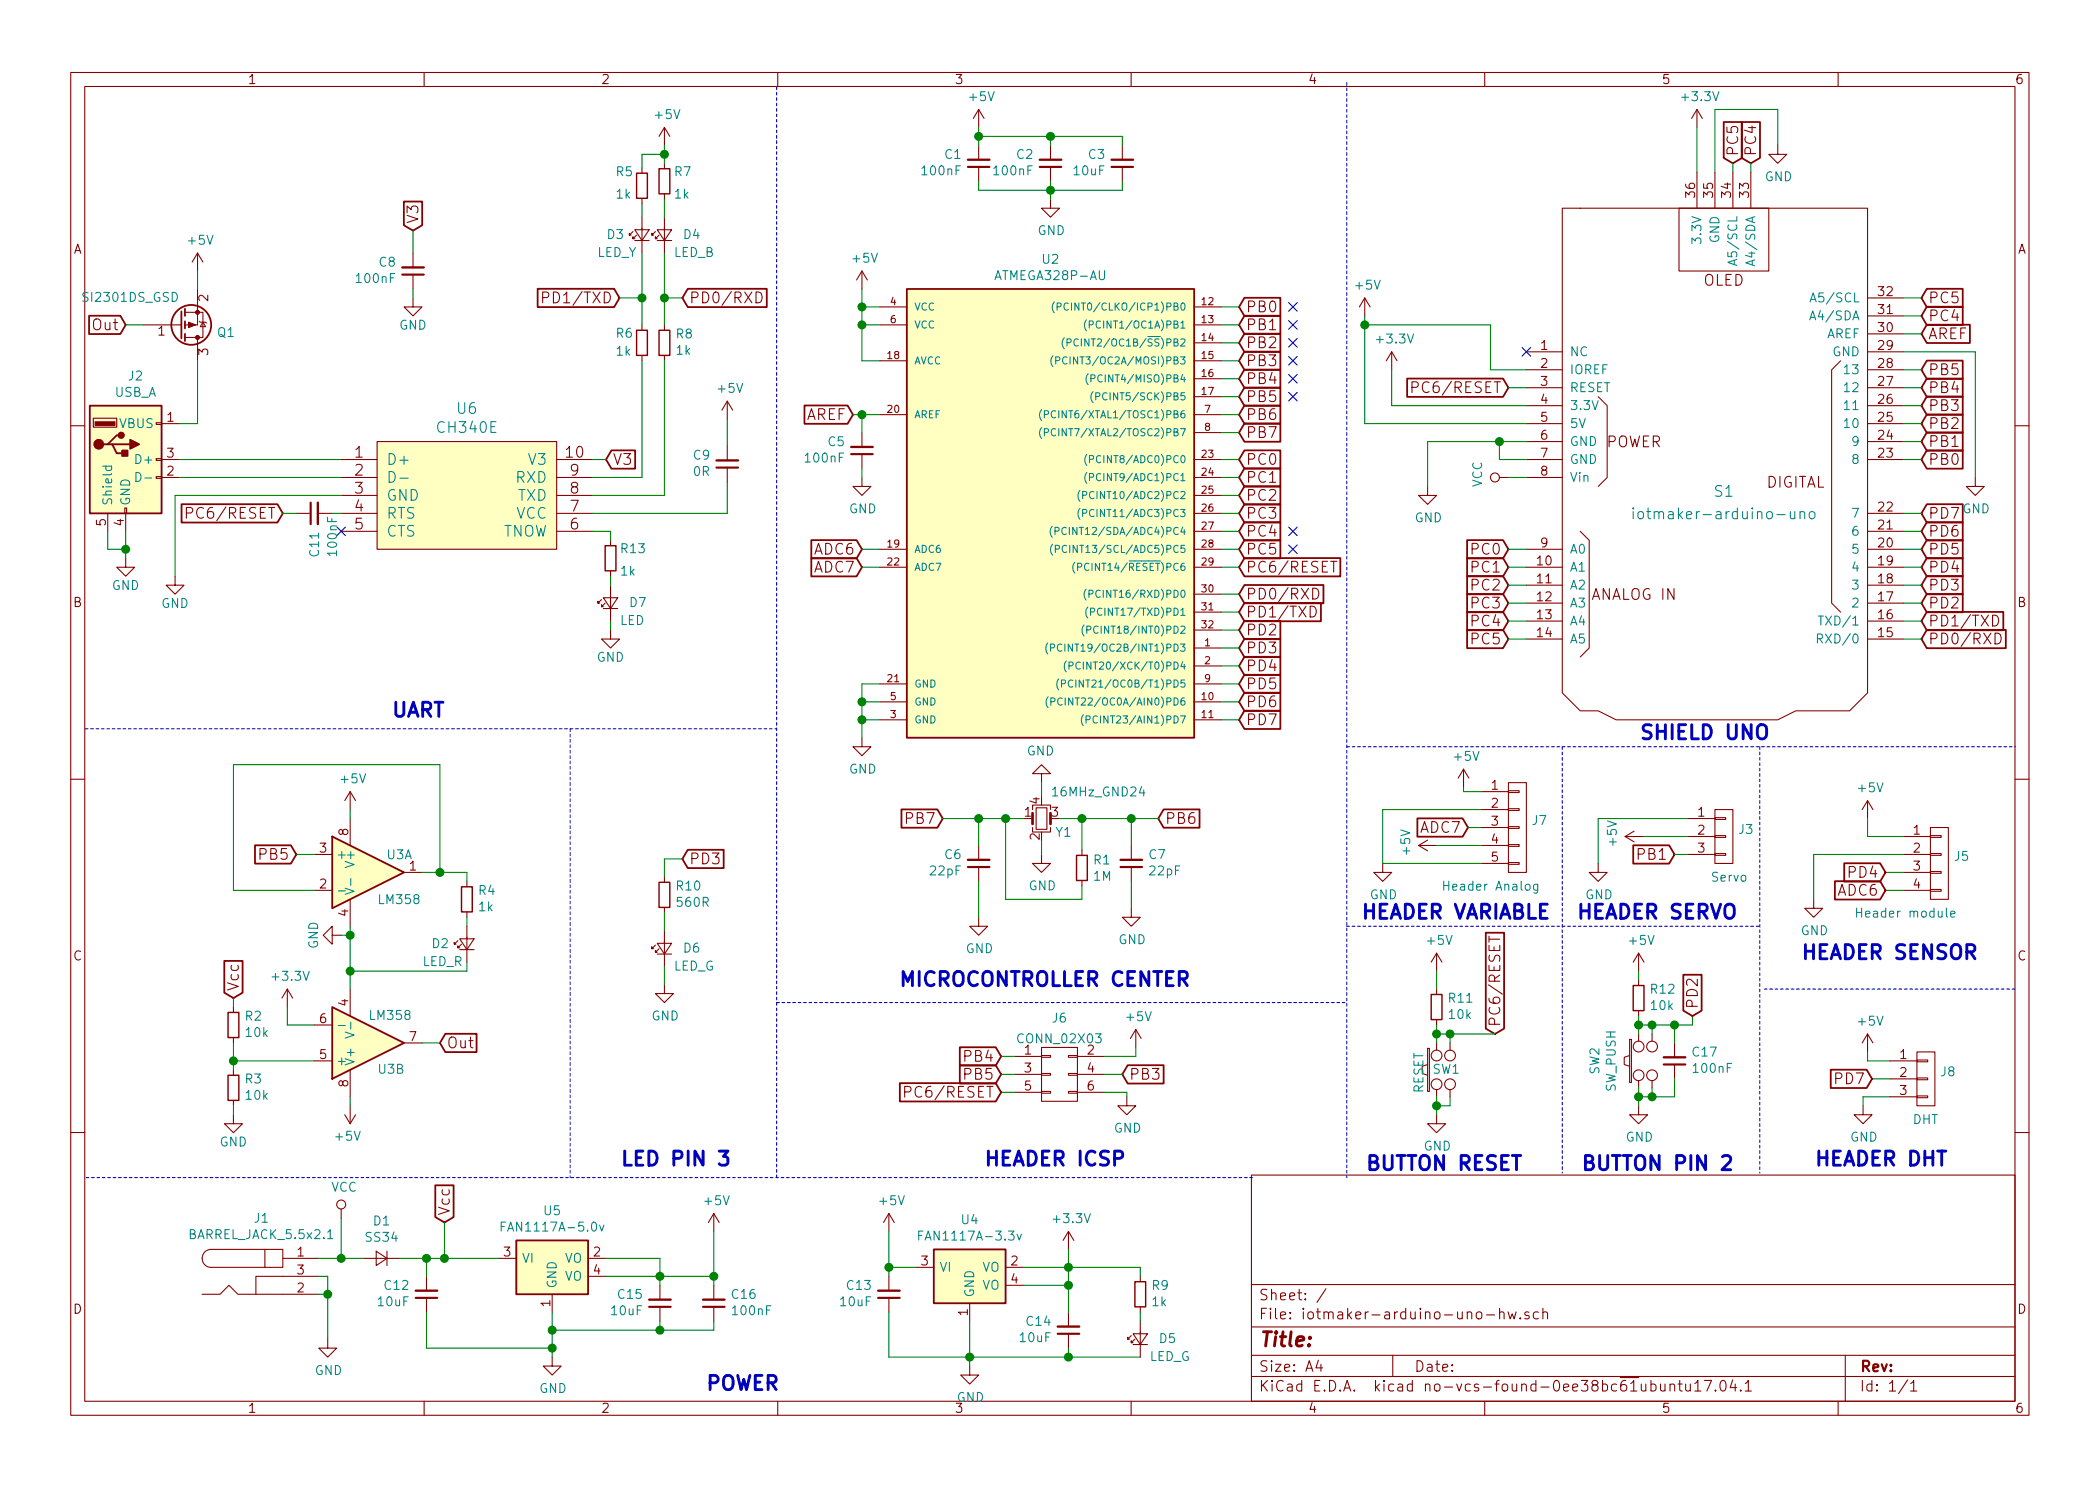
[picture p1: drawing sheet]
<svg xmlns="http://www.w3.org/2000/svg" width="297mm" height="210mm" viewBox="0 0 297 210" stroke-linecap="round" stroke-linejoin="round" font-family="sans-serif">
<defs><g id="words">
<g font-size="2.8" fill="#0000c2">
<text x="55.2" y="101.5">UART</text>
<text x="231.8" y="104.6">SHIELD UNO</text>
<text x="192.4" y="130">HEADER VARIABLE</text>
<text x="222.9" y="130">HEADER SERVO</text>
<text x="254.6" y="135.8">HEADER SENSOR</text>
<text x="127" y="139.6">MICROCONTROLLER CENTER</text>
<text x="87.6" y="165">LED PIN 3</text>
<text x="139.1" y="165">HEADER ICSP</text>
<text x="193" y="165.6">BUTTON RESET</text>
<text x="223.5" y="165.6">BUTTON PIN 2</text>
<text x="256.5" y="165">HEADER DHT</text>
<text x="99.7" y="196.7">POWER</text>
</g>
<text font-size="2.8" fill="#840000" x="178" y="190.5">Title:</text>
<g font-size="2.1" fill="#840000">
<text x="245.9" y="22.2" transform="rotate(-90 245.9 22.2)">PC5</text>
<text x="248.4" y="22.2" transform="rotate(-90 248.4 22.2)">PC4</text>
<text x="59.2" y="31.7" transform="rotate(-90 59.2 31.7)">V3</text>
<text x="240.9" y="40.4">OLED</text>
<text x="13.2" y="46.7">Out</text>
<text x="77.7" y="42.9">PD1/TXD</text>
<text x="97.4" y="42.9">PD0/RXD</text>
<text x="176.2" y="44.2">PB0</text>
<text x="176.2" y="46.7">PB1</text>
<text x="272.7" y="42.9">PC5</text>
<text x="272.7" y="45.5">PC4</text>
<text x="176.2" y="49.3">PB2</text>
<text x="176.2" y="51.8">PB3</text>
<text x="272.7" y="48">AREF</text>
<text x="272.7" y="53.1">PB5</text>
<text x="114" y="59.4">AREF</text>
<text x="176.2" y="54.4">PB4</text>
<text x="176.2" y="56.9">PB5</text>
<text x="176.2" y="59.4">PB6</text>
<text x="200.7" y="55.6">PC6/RESET</text>
<text x="272.7" y="55.6">PB4</text>
<text x="272.7" y="58.2">PB3</text>
<text x="50.2" y="64.8">1</text>
<text x="80.1" y="64.8">10</text>
<text x="86.6" y="65.8">V3</text>
<text x="176.2" y="65.8">PC0</text>
<text x="176.2" y="62">PB7</text>
<text x="227.1" y="63.3">POWER</text>
<text x="272.7" y="60.7">PB2</text>
<text x="272.7" y="63.2">PB1</text>
<text x="272.7" y="65.8">PB0</text>
<text x="50.2" y="67.3">2</text>
<text x="50.2" y="69.8">3</text>
<text x="80.7" y="69.8">8</text>
<text x="80.7" y="67.3">9</text>
<text x="176.2" y="68.3">PC1</text>
<text x="176.2" y="70.9">PC2</text>
<text x="249.8" y="69">DIGITAL</text>
<text x="27.3" y="73.4">PC6/RESET</text>
<text x="50.2" y="72.4">4</text>
<text x="50.2" y="74.9">5</text>
<text x="80.7" y="74.9">6</text>
<text x="80.7" y="72.4">7</text>
<text x="176.2" y="73.4">PC3</text>
<text x="176.2" y="75.9">PC4</text>
<text x="272.7" y="73.4">PD7</text>
<text x="272.7" y="75.9">PD6</text>
<text x="115.2" y="78.5">ADC6</text>
<text x="115.2" y="81">ADC7</text>
<text x="176.2" y="78.5">PC5</text>
<text x="176.2" y="81">PC6/RESET</text>
<text x="208.3" y="83.6">PC2</text>
<text x="208.3" y="81">PC1</text>
<text x="208.3" y="78.5">PC0</text>
<text x="272.7" y="83.6">PD3</text>
<text x="272.7" y="81">PD4</text>
<text x="272.7" y="78.5">PD5</text>
<text x="176.2" y="84.8">PD0/RXD</text>
<text x="176.2" y="87.4">PD1/TXD</text>
<text x="176.2" y="89.9">PD2</text>
<text x="208.3" y="88.6">PC4</text>
<text x="208.3" y="86.1">PC3</text>
<text x="225.2" y="84.9">ANALOG IN</text>
<text x="272.7" y="86.1">PD2</text>
<text x="272.7" y="88.6">PD1/TXD</text>
<text x="176.2" y="92.5">PD3</text>
<text x="176.2" y="95">PD4</text>
<text x="208.3" y="91.2">PC5</text>
<text x="272.7" y="91.2">PD0/RXD</text>
<text x="176.2" y="97.5">PD5</text>
<text x="176.2" y="100.1">PD6</text>
<text x="176.2" y="102.6">PD7</text>
<text x="128.3" y="116.6">PB7</text>
<text x="164.7" y="116.6">PB6</text>
<text x="201" y="117.9">ADC7</text>
<text x="36.9" y="121.7">PB5</text>
<text x="97.4" y="122.3">PD3</text>
<text x="231.8" y="121.7">PB1</text>
<text x="261.6" y="124.2">PD4</text>
<text x="260" y="126.7">ADC6</text>
<text x="33.8" y="140.3" transform="rotate(-90 33.8 140.3)">Vcc</text>
<text x="240.2" y="142.8" transform="rotate(-90 240.2 142.8)">PD2</text>
<text x="63.1" y="148.3">Out</text>
<text x="212.2" y="145.4" transform="rotate(-90 212.2 145.4)">PC6/RESET</text>
<text x="128.9" y="155.3">PC6/RESET</text>
<text x="136.6" y="150.2">PB4</text>
<text x="136.6" y="152.8">PB5</text>
<text x="159.7" y="152.8">PB3</text>
<text x="259.7" y="153.4">PD7</text>
<text x="63.6" y="172.1" transform="rotate(-90 63.6 172.1)">Vcc</text>
<text x="178" y="184">Sheet: /</text>
<text x="178" y="186.7">File: iotmaker-arduino-uno-hw.sch</text>
<text x="178" y="196.9">KiCad E.D.A. kicad no-vcs-found-0ee38bc61ubuntu17.04.1</text>
<text x="178" y="194.1">Size: A4</text>
<text x="200" y="194.1">Date:</text>
<text x="263" y="194.1">Rev:</text>
<text x="263" y="196.9">Id: 1/1</text>
</g>
<g font-size="2.1" fill="#008484">
<text x="64.7" y="58.6">U6</text>
<text x="54.6" y="65.8">D+</text>
<text x="62" y="61.3">CH340E</text>
<text x="74.9" y="65.8">V3</text>
<text x="54.6" y="70.9">GND</text>
<text x="73" y="68.3">RXD</text>
<text x="73.2" y="70.9">TXD</text>
<text x="242.5" y="70.3">S1</text>
<text x="54.6" y="73.4">RTS</text>
<text x="54.6" y="75.9">CTS</text>
<text x="71" y="75.9">TNOW</text>
<text x="73" y="73.4">VCC</text>
<text x="232.9" y="73.5">iotmaker-arduino-uno</text>
</g>
<g font-size="1.8" fill="#840000">
<text x="35" y="11.9">1</text>
<text x="85" y="11.9">2</text>
<text x="135" y="11.9">3</text>
<text x="185" y="11.9">4</text>
<text x="235" y="11.9">5</text>
<text x="285" y="11.9">6</text>
<text x="239.8" y="27.9" transform="rotate(-90 239.8 27.9)">36</text>
<text x="242.3" y="27.9" transform="rotate(-90 242.3 27.9)">35</text>
<text x="244.9" y="27.9" transform="rotate(-90 244.9 27.9)">34</text>
<text x="247.4" y="27.9" transform="rotate(-90 247.4 27.9)">33</text>
<text x="10.4" y="35.9">A</text>
<text x="285.4" y="35.9">A</text>
<text x="265.7" y="41.9">32</text>
<text x="22.4" y="47.5">1</text>
<text x="29.5" y="42.6" transform="rotate(-90 29.5 42.6)">2</text>
<text x="265.7" y="47">30</text>
<text x="265.7" y="44.4">31</text>
<text x="29.5" y="50.3" transform="rotate(-90 29.5 50.3)">3</text>
<text x="218" y="49.5">1</text>
<text x="218" y="52.1">2</text>
<text x="265.7" y="52.1">28</text>
<text x="265.7" y="49.5">29</text>
<text x="23.6" y="59.7">1</text>
<text x="218" y="54.6">3</text>
<text x="218" y="57.1">4</text>
<text x="218" y="59.7">5</text>
<text x="265.7" y="59.7">25</text>
<text x="265.7" y="57.1">26</text>
<text x="265.7" y="54.6">27</text>
<text x="23.6" y="64.8">3</text>
<text x="218" y="62.2">6</text>
<text x="218" y="64.8">7</text>
<text x="265.7" y="64.8">23</text>
<text x="265.7" y="62.2">24</text>
<text x="23.6" y="67.3">2</text>
<text x="218" y="67.3">8</text>
<text x="15" y="74.4" transform="rotate(-90 15 74.4)">5</text>
<text x="17.5" y="74.4" transform="rotate(-90 17.5 74.4)">4</text>
<text x="218" y="77.5">9</text>
<text x="265.7" y="77.5">20</text>
<text x="265.7" y="74.9">21</text>
<text x="265.7" y="72.4">22</text>
<text x="217.5" y="80">10</text>
<text x="217.5" y="82.5">11</text>
<text x="265.7" y="82.5">18</text>
<text x="265.7" y="80">19</text>
<text x="10.4" y="85.9">B</text>
<text x="217.5" y="85.1">12</text>
<text x="217.5" y="87.6">13</text>
<text x="265.7" y="87.6">16</text>
<text x="265.7" y="85.1">17</text>
<text x="285.4" y="85.9">B</text>
<text x="217.5" y="90.2">14</text>
<text x="265.7" y="90.2">15</text>
<text x="147.1" y="113.8" transform="rotate(-90 147.1 113.8)">4</text>
<text x="211" y="111.8">1</text>
<text x="49.3" y="118.2" transform="rotate(-90 49.3 118.2)">8</text>
<text x="144.9" y="115.6">1</text>
<text x="147.1" y="118.8" transform="rotate(-90 147.1 118.8)">2</text>
<text x="148.7" y="115.6">3</text>
<text x="211" y="114.3">2</text>
<text x="211" y="116.8">3</text>
<text x="211" y="119.4">4</text>
<text x="240.2" y="115.6">1</text>
<text x="240.2" y="118.1">2</text>
<text x="270.7" y="118.1">1</text>
<text x="45.2" y="125.7">2</text>
<text x="45.2" y="120.6">3</text>
<text x="57.9" y="123.2">1</text>
<text x="211" y="121.9">5</text>
<text x="240.2" y="120.6">3</text>
<text x="270.7" y="120.6">2</text>
<text x="270.7" y="123.2">3</text>
<text x="270.7" y="125.7">4</text>
<text x="49.3" y="129.6" transform="rotate(-90 49.3 129.6)">4</text>
<text x="10.4" y="135.9">C</text>
<text x="285.4" y="135.9">C</text>
<text x="49.3" y="142.3" transform="rotate(-90 49.3 142.3)">4</text>
<text x="45.2" y="149.9">5</text>
<text x="45.2" y="144.8">6</text>
<text x="57.9" y="147.3">7</text>
<text x="144.9" y="149.2">1</text>
<text x="153.8" y="149.2">2</text>
<text x="268.8" y="149.9">1</text>
<text x="49.3" y="153.8" transform="rotate(-90 49.3 153.8)">8</text>
<text x="144.9" y="151.8">3</text>
<text x="144.9" y="154.3">5</text>
<text x="153.8" y="151.8">4</text>
<text x="153.8" y="154.3">6</text>
<text x="268.8" y="152.4">2</text>
<text x="268.8" y="154.9">3</text>
<text x="42.1" y="177.8">1</text>
<text x="71.3" y="177.8">3</text>
<text x="84" y="177.8">2</text>
<text x="130.3" y="179.1">3</text>
<text x="143" y="179.1">2</text>
<text x="10.4" y="185.9">D</text>
<text x="42.1" y="182.9">2</text>
<text x="42.1" y="180.3">3</text>
<text x="77.9" y="184.9" transform="rotate(-90 77.9 184.9)">1</text>
<text x="84" y="180.3">4</text>
<text x="143" y="181.6">4</text>
<text x="285.4" y="185.9">D</text>
<text x="136.9" y="186.2" transform="rotate(-90 136.9 186.2)">1</text>
<text x="35" y="199.9">1</text>
<text x="85" y="199.9">2</text>
<text x="135" y="199.9">3</text>
<text x="185" y="199.9">4</text>
<text x="235" y="199.9">5</text>
<text x="285" y="199.9">6</text>
</g>
<g font-size="1.8" fill="#008484">
<text x="92.8" y="16.9">+5V</text>
<text x="137.2" y="14.3">+5V</text>
<text x="238.1" y="14.3">+3.3V</text>
<text x="133.7" y="22.5">C1</text>
<text x="143.8" y="22.5">C2</text>
<text x="154" y="22.5">C3</text>
<text x="87.2" y="24.9">R5</text>
<text x="87.2" y="28.1">1k</text>
<text x="95.5" y="24.9">R7</text>
<text x="95.5" y="28.1">1k</text>
<text x="130.6" y="24.8">100nF</text>
<text x="140.7" y="24.8">100nF</text>
<text x="152" y="24.8">10uF</text>
<text x="249.6" y="25.6">GND</text>
<text x="26.7" y="34.6">+5V</text>
<text x="85.9" y="33.8">D3</text>
<text x="96.7" y="33.8">D4</text>
<text x="146.8" y="33.3">GND</text>
<text x="240.7" y="34.1" transform="rotate(-90 240.7 34.1)">3.3V</text>
<text x="243.2" y="34.4" transform="rotate(-90 243.2 34.4)">GND</text>
<text x="50.5" y="40.1">100nF</text>
<text x="53.7" y="37.7">C8</text>
<text x="84.4" y="36.4">LED_Y</text>
<text x="95.3" y="36.4">LED_B</text>
<text x="120.7" y="37.2">+5V</text>
<text x="141.1" y="39.6">ATMEGA328P-AU</text>
<text x="147.5" y="37.3">U2</text>
<text x="191.8" y="41">+5V</text>
<text x="245.7" y="36.8" transform="rotate(-90 245.7 36.8)">A5/SCL</text>
<text x="248.3" y="37" transform="rotate(-90 248.3 37)">A4/SDA</text>
<text x="12" y="42.7">SI2301DS_GSD</text>
<text x="30.8" y="47.7">Q1</text>
<text x="56.5" y="46.7">GND</text>
<text x="87.2" y="47.8">R6</text>
<text x="95.7" y="47.9">R8</text>
<text x="256.7" y="45.3">A4/SDA</text>
<text x="256.8" y="42.8">A5/SCL</text>
<text x="258.3" y="47.9">AREF</text>
<text x="18.2" y="53.8">J2</text>
<text x="87.2" y="50.3">1k</text>
<text x="95.7" y="50.2">1k</text>
<text x="194.9" y="48.6">+3.3V</text>
<text x="222" y="50.4">NC</text>
<text x="222" y="53">IOREF</text>
<text x="259.2" y="50.4">GND</text>
<text x="261.2" y="53">13</text>
<text x="16.2" y="56.2">USB_A</text>
<text x="101.7" y="55.6">+5V</text>
<text x="222" y="55.5">RESET</text>
<text x="222" y="58">3.3V</text>
<text x="261.2" y="58">11</text>
<text x="261.2" y="55.5">12</text>
<text x="16.9" y="60.6">VBUS</text>
<text x="19.5" y="65.7">D+</text>
<text x="98.1" y="65">C9</text>
<text x="114" y="65.5">100nF</text>
<text x="117.2" y="63.1">C5</text>
<text x="222" y="60.6">5V</text>
<text x="222" y="63.1">GND</text>
<text x="222" y="65.7">GND</text>
<text x="261.2" y="60.6">10</text>
<text x="262.2" y="65.7">8</text>
<text x="262.2" y="63.1">9</text>
<text x="15.9" y="71.6" transform="rotate(-90 15.9 71.6)">Shield</text>
<text x="18.4" y="71.6" transform="rotate(-90 18.4 71.6)">GND</text>
<text x="98.1" y="67.4">0R</text>
<text x="209.7" y="69" transform="rotate(-90 209.7 69)">VCC</text>
<text x="222" y="68.2">Vin</text>
<text x="120.1" y="72.6">GND</text>
<text x="200.1" y="73.9">GND</text>
<text x="262.2" y="75.8">6</text>
<text x="262.2" y="73.3">7</text>
<text x="277.6" y="72.6">GND</text>
<text x="15.8" y="83.5">GND</text>
<text x="45.1" y="78.7" transform="rotate(-90 45.1 78.7)">C11</text>
<text x="47.7" y="78.5" transform="rotate(-90 47.7 78.5)">100nF</text>
<text x="87.9" y="81.5">1k</text>
<text x="87.9" y="78.3">R13</text>
<text x="222" y="80.9">A1</text>
<text x="222" y="83.4">A2</text>
<text x="222" y="78.4">A0</text>
<text x="262.2" y="83.4">3</text>
<text x="262.2" y="80.9">4</text>
<text x="262.2" y="78.4">5</text>
<text x="22.8" y="86">GND</text>
<text x="87.7" y="88.4">LED</text>
<text x="89.1" y="85.9">D7</text>
<text x="222" y="86">A3</text>
<text x="222" y="88.5">A4</text>
<text x="258.1" y="88.5">TXD/1</text>
<text x="262.2" y="86">2</text>
<text x="84.4" y="93.6">GND</text>
<text x="222" y="91.1">A5</text>
<text x="257.9" y="91.1">RXD/0</text>
<text x="145.2" y="106.9">GND</text>
<text x="205.8" y="107.7">+5V</text>
<text x="48.3" y="110.8">+5V</text>
<text x="120.1" y="109.5">GND</text>
<text x="149.2" y="112.7">16MHz_GND24</text>
<text x="262.9" y="112.1">+5V</text>
<text x="149.4" y="118.4">Y1</text>
<text x="216.8" y="116.7">J7</text>
<text x="228.7" y="119.6" transform="rotate(-90 228.7 119.6)">+5V</text>
<text x="246" y="118">J3</text>
<text x="47.5" y="121.5">+</text>
<text x="50.2" y="122.3" transform="rotate(-90 50.2 122.3)">V+</text>
<text x="54.7" y="121.6">U3A</text>
<text x="131.6" y="123.9">22pF</text>
<text x="133.7" y="121.6">C6</text>
<text x="145.5" y="126">GND</text>
<text x="154.7" y="124.6">1M</text>
<text x="154.7" y="122.3">R1</text>
<text x="162.6" y="121.6">C7</text>
<text x="162.7" y="123.9">22pF</text>
<text x="199.5" y="120.8" transform="rotate(-90 199.5 120.8)">+5V</text>
<text x="242.1" y="124.8">Servo</text>
<text x="276.5" y="121.8">J5</text>
<text x="53.7" y="127.9">LM358</text>
<text x="67.7" y="126.6">R4</text>
<text x="67.8" y="129">1k</text>
<text x="95.8" y="126">R10</text>
<text x="95.9" y="128.3">560R</text>
<text x="193.8" y="127.2">GND</text>
<text x="204.6" y="126">Header Analog</text>
<text x="224.2" y="127.2">GND</text>
<text x="263.2" y="129.8">Header module</text>
<text x="45" y="134.3" transform="rotate(-90 45 134.3)">GND</text>
<text x="59.7" y="136.7">LED_R</text>
<text x="61.2" y="134.2">D2</text>
<text x="95.2" y="137.3">LED_G</text>
<text x="96.7" y="134.8">D6</text>
<text x="136.6" y="134.9">GND</text>
<text x="158.2" y="133.6">GND</text>
<text x="202" y="133.7">+5V</text>
<text x="230.6" y="133.7">+5V</text>
<text x="254.7" y="132.3">GND</text>
<text x="38.7" y="138.8">+3.3V</text>
<text x="205" y="141.9">R11</text>
<text x="233.6" y="140.6">R12</text>
<text x="233.6" y="142.9">10k</text>
<text x="34.7" y="144.4">R2</text>
<text x="34.8" y="146.7">10k</text>
<text x="52.5" y="144.3">LM358</text>
<text x="92.2" y="144.4">GND</text>
<text x="144.2" y="147.6">CONN_02X03</text>
<text x="148.9" y="144.7">J6</text>
<text x="159.4" y="144.5">+5V</text>
<text x="205" y="144.2">10k</text>
<text x="239.5" y="149.5">C17</text>
<text x="262.9" y="145.1">+5V</text>
<text x="34.7" y="153.3">R3</text>
<text x="34.8" y="155.6">10k</text>
<text x="47.5" y="150.7">+</text>
<text x="50.2" y="150.9" transform="rotate(-90 50.2 150.9)">V+</text>
<text x="53.6" y="151.9">U3B</text>
<text x="201.3" y="154.7" transform="rotate(-90 201.3 154.7)">RESET</text>
<text x="202.7" y="151.9">SW1</text>
<text x="226.2" y="152" transform="rotate(-90 226.2 152)">SW2</text>
<text x="228.5" y="154.5" transform="rotate(-90 228.5 154.5)">SW_PUSH</text>
<text x="239.6" y="151.8">100nF</text>
<text x="274.6" y="152.3">J8</text>
<text x="47.5" y="161.4">+5V</text>
<text x="157.6" y="160.3">GND</text>
<text x="229.9" y="161.5">GND</text>
<text x="261.7" y="161.5">GND</text>
<text x="270.6" y="159">DHT</text>
<text x="31.1" y="162.2">GND</text>
<text x="201.4" y="162.8">GND</text>
<text x="36" y="173">J1</text>
<text x="46.8" y="168.6">VCC</text>
<text x="52.9" y="173.4">D1</text>
<text x="77" y="172">U5</text>
<text x="99.7" y="170.5">+5V</text>
<text x="124.5" y="170.5">+5V</text>
<text x="136" y="173.2">U4</text>
<text x="149.2" y="173.1">+3.3V</text>
<text x="27" y="175.3">BARREL_JACK_5.5x2.1</text>
<text x="51.8" y="175.7">SS34</text>
<text x="71.7" y="174.3">FAN1117A-5.0v</text>
<text x="73.8" y="178.7">VI</text>
<text x="79.9" y="178.7">VO</text>
<text x="130.7" y="175.5">FAN1117A-3.3v</text>
<text x="132.8" y="180">VI</text>
<text x="138.9" y="180">VO</text>
<text x="53.5" y="184.8">10uF</text>
<text x="54.5" y="182.5">C12</text>
<text x="78.7" y="182.4" transform="rotate(-90 78.7 182.4)">GND</text>
<text x="79.9" y="181.2">VO</text>
<text x="87.5" y="183.8">C15</text>
<text x="103.6" y="183.8">C16</text>
<text x="118.9" y="184.8">10uF</text>
<text x="119.9" y="182.5">C13</text>
<text x="137.8" y="183.6" transform="rotate(-90 137.8 183.6)">GND</text>
<text x="138.9" y="182.5">VO</text>
<text x="163" y="182.5">R9</text>
<text x="163" y="184.8">1k</text>
<text x="86.6" y="186.1">10uF</text>
<text x="103.8" y="186.1">100nF</text>
<text x="144.3" y="189.9">10uF</text>
<text x="145.3" y="187.6">C14</text>
<text x="164" y="190">D5</text>
<text x="44.5" y="194.6">GND</text>
<text x="76.3" y="197.1">GND</text>
<text x="162.5" y="192.6">LED_G</text>
<text x="135.3" y="198.4">GND</text>
</g>
<g font-size="1.4" fill="#840000">
<text x="126" y="43.2">4</text>
<text x="126" y="45.7">6</text>
<text x="170" y="43.2">12</text>
<text x="170" y="45.7">13</text>
<text x="125.6" y="50.8">18</text>
<text x="170" y="48.3">14</text>
<text x="170" y="50.8">15</text>
<text x="170" y="53.3">16</text>
<text x="125.6" y="58.4">20</text>
<text x="170" y="55.9">17</text>
<text x="170.4" y="58.4">7</text>
<text x="170" y="64.8">23</text>
<text x="170.4" y="61">8</text>
<text x="170" y="67.3">24</text>
<text x="170" y="69.8">25</text>
<text x="125.6" y="77.5">19</text>
<text x="170" y="72.4">26</text>
<text x="170" y="74.9">27</text>
<text x="170" y="77.5">28</text>
<text x="125.6" y="80">22</text>
<text x="170" y="80">29</text>
<text x="170" y="83.8">30</text>
<text x="170" y="86.4">31</text>
<text x="170" y="88.9">32</text>
<text x="170.4" y="91.4">1</text>
<text x="170.4" y="94">2</text>
<text x="125.6" y="96.5">21</text>
<text x="126" y="101.6">3</text>
<text x="126" y="99.1">5</text>
<text x="170" y="99.1">10</text>
<text x="170" y="101.6">11</text>
<text x="170.4" y="96.5">9</text>
</g>
<g font-size="1.4" fill="#008484">
<text x="129.3" y="43.9">VCC</text>
<text x="129.3" y="46.5">VCC</text>
<text x="151.2" y="43.9">(PCINT0/CLKO/ICP1)PB0</text>
<text x="154.8" y="46.5">(PCINT1/OC1A)PB1</text>
<text x="129.3" y="51.6">AVCC</text>
<text x="150.8" y="51.6">(PCINT3/OC2A/MOSI)PB3</text>
<text x="152.6" y="49">(PCINT2/OC1B/SS)PB2</text>
<text x="129.3" y="59.2">AREF</text>
<text x="149.2" y="59.2">(PCINT6/XTAL1/TOSC1)PB6</text>
<text x="155.2" y="54.1">(PCINT4/MISO)PB4</text>
<text x="155.8" y="56.6">(PCINT5/SCK)PB5</text>
<text x="149.2" y="61.7">(PCINT7/XTAL2/TOSC2)PB7</text>
<text x="154.9" y="65.5">(PCINT8/ADC0)PC0</text>
<text x="154.1" y="70.6">(PCINT10/ADC2)PC2</text>
<text x="154.9" y="68.1">(PCINT9/ADC1)PC1</text>
<text x="150.7" y="75.7">(PCINT12/SDA/ADC4)PC4</text>
<text x="154.1" y="73.1">(PCINT11/ADC3)PC3</text>
<text x="129.3" y="78.2">ADC6</text>
<text x="129.3" y="80.8">ADC7</text>
<text x="150.9" y="78.2">(PCINT13/SCL/ADC5)PC5</text>
<text x="153.3" y="80.8">(PCINT14/RESET)PC6</text>
<text x="154.9" y="89.7">(PCINT18/INT0)PD2</text>
<text x="155" y="84.6">(PCINT16/RXD)PD0</text>
<text x="155.2" y="87.1">(PCINT17/TXD)PD1</text>
<text x="150.6" y="92.2">(PCINT19/OC2B/INT1)PD3</text>
<text x="153" y="94.7">(PCINT20/XCK/T0)PD4</text>
<text x="129.3" y="97.3">GND</text>
<text x="129.3" y="99.8">GND</text>
<text x="150.4" y="99.8">(PCINT22/OC0A/AIN0)PD6</text>
<text x="152" y="97.3">(PCINT21/OC0B/T1)PD5</text>
<text x="129.3" y="102.4">GND</text>
<text x="154.8" y="102.4">(PCINT23/AIN1)PD7</text>
</g>
</g></defs>
<g fill="none" stroke="#840000" stroke-width=".15">
<path d="M10 10.3h277v189.9h-277zM12 12.2h273v186.1h-273zM60 10.3v1.9M94 18v2.6M94 18l-.8 1.3M94 18l.7 1.3M110 10.3v1.9M138.4 15.5v2.5M138.4 15.5l-.7 1.3M138.4 15.5l.8 1.3M160 10.3v1.9M210 10.3v1.9"/>
<path d="M240 15.5v2.5M240 15.5l-.7 1.3M240 15.5l.8 1.3M260 10.3v1.9M27.9 35.8l-.7 1.3M27.9 35.8v2.5M27.9 35.8l.8 1.3M58.4 35.8v2M58.4 38.9v2M89.5 32.8l-.5 .5v-.3v.3h.3M89.8 32.5h2l-1 1.5zM89.8 34h2"/>
<path d="M90 33.3l-.5 .5v-.3v.3h.3M90.8 23.7v.8M90.8 28.1v.7M90.8 30.7v5.1M92.7 32.8l-.5 .5v-.3v.3h.3M93 32.5h2l-1 1.5zM93 34h2M93.2 33.3l-.5 .5v-.3v.3h.3M94 23.1v.8M94 27.4v.8M94 30.7v5.1M121.9 38.3l-.7 1.3"/>
<path d="M121.9 38.3v2.6M121.9 38.3l.8 1.3M138.4 20.6v2M138.4 23.6v2M148.6 28.2v1.3h1.3l-1.3 1.2-1.3-1.2h1.3M148.6 20.6v2M148.6 23.6v2M158.7 20.6v2M158.7 23.6v2M221 29.5h43.2v68.5l-2.6 2.6h-7.6l-2.5 1.2h-22.9l-2.5-1.2h-2.6l-2.5-2.6zM237.5 29.5h12.7v8.8h-12.7zM240 24.4v5.1"/>
<path d="M242.6 24.4v5.1M245.1 24.4v5.1M247.6 24.4v5.1M251.5 20.6v1.2h1.2l-1.2 1.3-1.3-1.3h1.3M13.2 59.2h3.3v1.2h-3.3zM20.3 46h5.1M22.1 59.8h.8v.3h-.8zM22.9 59.9h2.5M25.5 46h.2M26.2 44.2h2.5v3.5h-.8M26.2 47.7h1.7M27.9 40.9v5.1h-1.7"/>
<path d="M27.9 47.7v3.3M28.2 45.5l.1 .1h.8l.1 .1M28.7 45.6l.4 .6h-.8zM58.4 42.2v1.2h1.3l-1.3 1.3-1.3-1.3h1.3M76.8 42.1h.5a.41 .41 0 0 0 .3-.4 .41 .41 0 0 0-.3-.4h-.5v1.5M90.8 46v.7M90.8 50.3v.7M94 46v.7M94 50.3v.7M102.9 56.8l-.8 1.2M102.9 56.8v2.5M102.9 56.8l.7 1.2"/>
<path d="M106.9 41.3a.8 .8 0 0 1 .9 .5 .8 .8 0 0 1-.3 1h-.6zM124.5 43.4h3.8M124.5 46h3.8M124.5 51h3.8M124.5 58.7h3.8M168.9 43.4h3.8M168.9 46h3.8M168.9 48.5h3.8M168.9 51h3.8M168.9 53.6h3.8M168.9 56.1h3.8M168.9 58.7h3.8"/>
<path d="M193 42.2l-.7 1.2M193 42.2v2.5M193 42.2l.8 1.2M196.8 49.8l-.7 1.2M196.8 49.8v2.5M196.8 49.8l.8 1.2M199.7 54.8h.6a.4 .4 0 0 0 .3-.4 .4 .4 0 0 0-.3-.4h-.6v1.5M215.9 49.8h5.1M215.9 52.3h5.1M215.9 59.9h5.1M215.9 57.4h5.1M215.9 54.9h5.1"/>
<path d="M226.1 56.1l1.2 1.3v10.2l-1.2 1.2M260.3 51l-1.2 1.3v33l1.2 1.3M264.2 49.8h5M264.2 52.3h5M264.2 59.9h5M264.2 57.4h5M264.2 54.9h5M264.2 47.2h5M264.2 44.7h5M264.2 42.2h5M10 60.2h2M15.2 72.6v2.6"/>
<path d="M17.7 71.9h.2v.7h-.2zM17.8 79v1.3h1.2l-1.2 1.2-1.3-1.2h1.3M17.8 72.6v2.6M22.1 67.4h.8v.3h-.8zM22.1 64.9h.8v.2h-.8zM22.9 65h2.5M22.9 67.6h2.5M26.4 72.6h.5a.4 .4 0 0 0 .4-.4 .4 .4 0 0 0-.4-.4h-.5v1.5M41.9 72.6h2M45 72.6h2M48.3 65h5M48.3 67.6h5"/>
<path d="M48.3 70.1h5M48.3 72.6h5M48.3 75.2h5M53.3 62.5h25.4v15.2h-25.4zM78.7 65h5.1M78.7 67.6h5.1M78.7 70.1h5.1M78.7 72.6h5.1M78.7 75.2h5.1M86.4 76.4v.8M102.9 63.1v2M102.9 66.2v2"/>
<path d="M121.9 67.6v1.2h1.3l-1.3 1.3-1.3-1.3h1.3M121.9 61.2v2M121.9 64.3v2M124.5 77.7h3.8M168.9 77.7h3.8M168.9 65h3.8M168.9 67.6h3.8M168.9 70.1h3.8M168.9 72.6h3.8M168.9 75.2h3.8M168.9 61.2h3.8M188.2 79.4h.9"/>
<path d="M201.9 68.8v1.3h1.3l-1.3 1.3-1.2-1.3h1.2M212.1 67.6h1.3M215.9 77.7h5.1M215.9 65h5.1M215.9 67.6h5.1M215.9 62.5h5.1M223.5 75.2l1.3 1.2v15.3l-1.3 1.3M264.2 77.7h5M264.2 65h5M264.2 72.6h5M264.2 75.2h5M264.2 62.5h5"/>
<path d="M279.4 67.6v1.2h1.3l-1.3 1.3-1.3-1.3h1.3M285 60.2h2M24.8 81.5v1.3h1.2l-1.2 1.3-1.3-1.3h1.3M85.1 84.8l-.5 .5v-.2v.2h.2M85.3 84.6h2.1l-1 1.5zM85.3 86.1h2.1M85.6 85.3l-.5 .5v-.2v.2h.2M86.4 89.1v1.3h1.2l-1.2 1.3-1.3-1.3h1.3M86.4 80.8v.7M86.4 82.8v5.1M124.5 99.3h3.8M124.5 96.8h3.8"/>
<path d="M124.5 80.3h3.8M168.9 91.7h3.8M168.9 99.3h3.8M168.9 94.2h3.8M168.9 96.8h3.8M168.9 80.3h3.8M168.9 84.1h3.8M168.9 86.6h3.8M168.9 89.1h3.8M185.3 85.8a.8 .8 0 0 1 .9 .5 .8 .8 0 0 1-.3 .9l-.6 .1zM185.7 83.2a.8 .8 0 0 1 .8 .5 .8 .8 0 0 1-.2 1l-.6 .1zM215.9 80.3h5.1"/>
<path d="M215.9 82.8h5.1M215.9 85.3h5.1M215.9 87.9h5.1M215.9 90.4h5.1M264.2 80.3h5M264.2 82.8h5M264.2 85.3h5M264.2 87.9h5M264.2 90.4h5M281.8 87a.8 .8 0 0 1 .9 .5 .8 .8 0 0 1-.3 1l-.6 .1zM282.2 89.6a.8 .8 0 0 1 .9 .5 .8 .8 0 0 1-.3 .9l-.6 .1zM10 110.3h2"/>
<path d="M49.5 112v2.5M49.5 115.8v3.8M49.5 112l-.7 1.3M49.5 112l.8 1.3M121.9 104.4v1.3h1.3l-1.3 1.2-1.3-1.2h1.3M124.5 101.8h3.8M138.4 119.6v2.1M146 117.1v.6h2.6v-.6M146 114.5v-.6h2.6v.6M146.6 114.3h1.5v3h-1.5zM147.3 109.5h1.3l-1.3-1.3-1.3 1.3h1.3v1.2M160 119.6v2.1"/>
<path d="M168.9 101.8h3.8M200.7 119.6h2.5M200.7 119.6l1.2 .8M201.9 118.9l-1.2 .7M207 108.8l-.8 1.3M207 108.8v2.6M207 108.8l.8 1.3M209.5 112h3.9M209.5 114.5h3.9M209.5 117.1h3.9M209.5 119.6h3.9M213.4 119.5h1.5v.3h-1.5z"/>
<path d="M213.4 117h1.5v.2h-1.5zM213.4 114.4h1.5v.3h-1.5zM213.4 111.9h1.5v.2h-1.5zM213.4 110.7h2.5v12.7h-2.5zM229.9 118.4h2.5M229.9 118.4l1.2 .7M231.1 117.6l-1.2 .8M238.8 118.4h3.8M238.8 115.8h3.8M242.6 118.2h1.5v.3h-1.5zM242.6 115.7h1.5v.2h-1.5zM242.6 114.5h2.5v7.7h-2.5z"/>
<path d="M264.2 113.3l-.8 1.2M264.2 113.3v2.5M264.2 113.3l.7 1.2M269.2 118.4h3.8M273 118.2h1.6v.3h-1.6zM273 117.1h2.6v10.1h-2.6zM285 110.3h2M40.6 139.9l-.7 1.3M40.6 139.9v2.6M40.6 139.9l.8 1.3M44.4 126h2.6M44.4 120.9h2.6"/>
<path d="M47 132.3v-1.2l-1.3 1.2 1.3 1.3v-1.3h1.3M49.5 127.2v3.9M49.5 139.9v3.9M57.1 123.4h2.6M64.8 133.1l-.5 .5v-.3v.3h.2M65 132.8h2.1l-1.1 1.6zM65 134.4h2.1M65.3 133.6l-.5 .5v-.2v.2h.2M66 124.7v.8M66 129v.8M66 131.1v5M92.7 133.7l-.5 .5v-.2v.2h.3"/>
<path d="M93 133.5h2l-1 1.5zM93 135h2M93.2 134.2l-.5 .5v-.2v.2h.3M94 139.3v1.3h1.2l-1.2 1.3-1.3-1.3h1.3M94 124.1v.7M94 128.4v.8M94 131.7v5.1M138.4 129.8v1.3h1.3l-1.3 1.2-1.2-1.2h1.2M138.4 122.7v2M147.3 120.9v1.3h1.3l-1.3 1.2-1.3-1.2h1.3M153 120.3v.7M153 124.6v.7"/>
<path d="M160 128.5v1.3h1.3l-1.3 1.3-1.3-1.3h1.3M160 122.7v2M195.6 122.2v1.2h1.2l-1.2 1.3-1.3-1.3h1.3M203.2 134.9v2.5M203.2 139.9v.8M203.2 134.9l-.8 1.2M203.2 134.9l.8 1.2M209.5 122.2h3.9M210.6 132.5v.8M213.4 122h1.5v.3h-1.5zM226.1 122.2v1.2h1.2l-1.2 1.3-1.3-1.3h1.3M231.8 134.9v2.5"/>
<path d="M231.8 138.7v.7M231.8 134.9l-.8 1.2M231.8 134.9l.7 1.2M238.8 120.9h3.8M242.6 120.8h1.5v.2h-1.5zM256.5 127.2v1.3h1.3l-1.3 1.3-1.2-1.3h1.2M269.2 123.4h3.8M269.2 126h3.8M269.2 120.9h3.8M273 125.9h1.6v.2h-1.6zM273 123.3h1.6v.3h-1.6zM273 120.8h1.6v.2h-1.6z"/>
<path d="M33 157.7v1.3h1.3l-1.3 1.3-1.3-1.3h1.3M33 142.5v.8M33 146.8v.8M33 151.4v.7M33 155.7v.8M44.4 150.1h2.6M44.4 145h2.6M48.8 157.7l.7 1.3M49.5 151.4v3.8M49.5 156.5v2.5M50.3 157.7l-.8 1.3M57.1 147.6h2.6"/>
<path d="M128 154.5h.5a.4 .4 0 0 0 .4-.4 .4 .4 0 0 0-.4-.4h-.5v1.5M143.5 149.5h3.8M143.5 152h3.8M143.5 154.6h3.8M147.3 154.4h1.3v.3h-1.3zM147.3 151.9h1.3v.2h-1.3zM147.3 149.3h1.3v.3h-1.3zM147.3 148.2h5.1v7.6h-5.1zM151.1 154.4h1.3v.3h-1.3zM151.1 151.9h1.3v.2h-1.3zM151.1 149.3h1.3v.3h-1.3zM152.4 149.5h3.8"/>
<path d="M152.4 152h3.8M152.4 154.6h3.8M159.4 155.2v1.3h1.3l-1.3 1.2-1.3-1.2h1.3M160.7 145.7l-.8 1.2M160.7 145.7v2.5M160.7 145.7l.7 1.2M201.9 148.3h.3v6.1h-.3zM203.2 157.7v1.3h1.3l-1.3 1.3-1.3-1.3h1.3M203.2 144.3v.7M203.2 147.6v1M203.2 154.2v1M205.1 147.6v1"/>
<path d="M205.1 154.2v1M230.5 147.1h.3v6.1h-.3zM230.5 149.3l-.8 .3v1l.8 .3M231.8 156.5v1.2h1.2l-1.2 1.3-1.3-1.3h1.3M231.8 143v.8M231.8 146.3v1M231.8 152.9v1M233.7 146.3v1M233.7 152.9v1M236.9 147.6v2M236.9 150.6v2M263.5 156.5v1.2h1.3l-1.3 1.3-1.2-1.3h1.2"/>
<path d="M264.2 146.3v2.5M264.2 146.3l-.8 1.3M264.2 146.3l.7 1.3M267.3 150.1h3.8M267.3 152.6h3.8M267.3 155.2h3.8M271.1 155.1h1.6v.2h-1.6zM271.1 152.5h1.6v.3h-1.6zM271.1 150h1.6v.2h-1.6zM271.1 148.8h2.6v7.7h-2.6zM10 160.2h2M37.5 176.8h2.5v2.5h-2.5z"/>
<path d="M37.5 176.8h-7.7a1.27 1.27 0 0 0-1.2 1.2 1.27 1.27 0 0 0 1.2 1.3h7.7M40 178h5.1M48.3 171.1v1.2M51.4 178h5.1M53.2 177l1.5 1-1.5 1.1zM54.7 177v2.1M70.5 178h2.5M83.2 178h2.5M101 171.7v2.5M101 171.7l-.8 1.3M101 171.7l.7 1.3M125.7 171.7l-.7 1.3"/>
<path d="M125.7 171.7v2.5M125.7 171.7l.8 1.3M129.5 179.3h2.6M142.2 179.3h2.6M151.1 174.2v2.6M151.1 174.2l-.7 1.3M151.1 174.2l.8 1.3M177 166.3h108v32h-108zM285 160.2h2M28.6 183.1h2.5l1.3-1.2 1.3 1.2h11.4M45.1 180.6h-8.9v2.5M46.4 189.5v1.2h1.2l-1.2 1.3-1.3-1.3h1.3"/>
<path d="M60 198.3v1.9M60.3 180.6v2M60.3 183.6v2.1M78.1 192v1.3h1.3l-1.3 1.3-1.3-1.3h1.3M78.1 183.1v2.6M83.2 180.6h2.5M93.3 181.9v2M93.3 184.9v2M101 181.9v2M101 184.9v2M110 198.3v1.9M125.7 180.6v2"/>
<path d="M125.7 183.6v2.1M137.2 193.3v1.3h1.2l-1.2 1.2-1.3-1.2h1.3M137.2 184.4v2.5M142.2 181.9h2.6M151.1 185.7v2M151.1 188.7v2M160 198.3v1.9M160 189l-.5 .5v-.3v.3h.3M160.3 188.7h2l-1 1.5zM160.3 190.2h2M160.5 189.5l-.5 .5v-.3v.3h.3M161.3 180.6v.8"/>
<path d="M161.3 184.9v.8M161.3 186.9v5.1M177 194.8h108M177 191.8h108M177 187.8h108M177 181.8h108M186.5 192.5l-.4 1h1M186.8 193v1M187.6 182.3l-1.3 2M197 191.8v3M210 198.3v1.9M210.3 186h1.1"/>
<path d="M212.1 185.7a.38 .38 0 0 1 .7 .1v.8M212.1 185.1v1.5M213.3 185.6l.3 1 .3-.7 .3 .7 .3-1M215 186.5h.1l-.1 .1v-.1v.1M216.3 185.7a.37 .37 0 0 0-.6 .1v.1a.54 .54 0 0 0 .6 .3v.3l-.2 .1-.4-.1M217.6 185.7a.48 .48 0 0 0-.6 0l-.1 .2 .1 .6a.48 .48 0 0 0 .6 0M218.2 185.7a.41 .41 0 0 1 .7 .1v.8M218.2 185.1v1.5M233.5 195.9a.5 .5 0 0 1 .7 .1v.5a.47 .47 0 0 1-.5 .3l-.2-.1M234.9 195.8v.9a.4 .4 0 0 0 .6 0M235.5 195.8v1M236.2 196a.41 .41 0 0 1 .7 0v.8"/>
<path d="M236.2 195.8v1M237.4 195.8h.5M237.6 195.3v1.3v.1l.3 .1M238.4 195.8v.8a.39 .39 0 0 0 .7 .1M239.1 195.8v1M239.7 195.8l.5-.5v1.5M239.7 196.8h.9M241.1 195.3h1l-.7 1.5M242.6 196.7h.1l-.1 .1v-.1v.1M243.4 195.5a.35 .35 0 0 1 .4-.2 .35 .35 0 0 1 .3 .3 .77 .77 0 0 1-.5 1.2 .9 .9 0 0 1-.2-1.3zM245.1 195.2l-.4 1.1h.9M245.4 195.8v1"/>
<path d="M246.2 196.7v.1v-.1v.1M246.9 195.8l.4-.5v1.5M246.9 196.8h.8M260 198.3v1.9M261 191.8v6.5M269.8 195.2l-1.2 2M270.3 195.8l.3-.3 .1-.2v1.5M270.3 196.8h.8"/>
<circle cx="211.5" cy="67.6" r=".63"/>
<circle cx="203.2" cy="149.3" r=".76"/>
<circle cx="203.2" cy="153.4" r=".76"/>
<circle cx="205.1" cy="149.3" r=".76"/>
<circle cx="205.1" cy="153.4" r=".76"/>
<circle cx="231.8" cy="152.1" r=".76"/>
<circle cx="231.8" cy="148.1" r=".76"/>
<circle cx="233.7" cy="148.1" r=".76"/>
<circle cx="233.7" cy="152.1" r=".76"/>
<circle cx="48.3" cy="170.4" r=".63"/>
</g>
<g fill="#ffffc2" stroke="#ffffc2" stroke-width=".14">
<path d="M128.3 40.9h40.6v63.5h-40.6z"/>
<path d="M12.7 57.4h10.2v15.2h-10.2z"/>
<path d="M47 142.5l10.1 5.1-10.1 5z"/>
<path d="M47 118.4l10.1 5-10.1 5.1z"/>
<path d="M73 175.5h10.2v7.6h-10.2z"/>
<path d="M132.1 176.8h10.1v7.6h-10.1z"/>
<path d="M53.3 62.5h25.4v15.2h-25.4z"/>
</g>
<g fill="none" stroke="#840000" stroke-width=".25">
<path d="M243.8 17.3h2.6v5l-1.3 .8-1.3-.8zM246.4 17.3h2.5v5l-1.3 .8-1.2-.8zM57.1 28.5h2.6v3.4l-1.3 .7-1.3-.7zM12.6 44.7h4.4l.8 1.3-.8 1.3h-4.4zM12.7 57.4h10.2v15.2h-10.2zM25.7 44.1v3.8M26.2 43.7v1M26.2 45.5v1M26.2 47.2v1.1M76 40.9h10.9l.7 1.3-.7 1.3h-10.9zM97.3 40.9h11.2v2.6h-11.2l-.8-1.3zM113.8 57.4h6.1l.7 1.3-.7 1.3h-6.1z"/>
<path d="M128.3 40.9h40.6v63.5h-40.6zM176 42.1h5.1v2.6h-5.1l-.7-1.3zM176 44.7h5.1v2.6h-5.1l-.7-1.3zM176 47.2h5.1v2.6h-5.1l-.7-1.3zM176 49.8h5.1v2.5h-5.1l-.7-1.3zM176 52.3h5.1v2.6h-5.1l-.7-1.3zM176 54.8h5.1v2.6h-5.1l-.7-1.3zM176 57.4h5.1v2.6h-5.1l-.7-1.3zM176 59.9h5.1v2.6h-5.1l-.7-1.3zM199 53.6h13.6l.8 1.3-.8 1.3h-13.6zM272.5 45.9h6.1v2.6h-6.1l-.7-1.3zM272.5 40.9h5.1v2.6h-5.1l-.7-1.3z"/>
<path d="M272.5 43.4h5.1v2.6h-5.1l-.7-1.3zM272.5 51h5.1v2.6h-5.1l-.7-1.3zM272.5 53.6h5.1v2.6h-5.1l-.7-1.3zM272.5 56.1h5.1v2.6h-5.1l-.7-1.3zM272.5 58.6h5.1v2.6h-5.1l-.7-1.3zM15.2 62.9h.7l.6 1.2h1.3M15.9 62.9h2.5M17.1 61.6h-.6l-1.3 1.3h-.6M25.7 71.3h13.5l.8 1.3-.8 1.3h-13.5zM86.5 63.7h3.3v2.6h-3.3l-.8-1.3zM114.8 76.4h6.4l.7 1.3-.7 1.3h-6.4zM114.8 79h6.4l.7 1.3-.7 1.3h-6.4z"/>
<path d="M176 63.7h5.1v2.6h-5.1l-.7-1.3zM176 66.3h5.1v2.6h-5.1l-.7-1.3zM176 68.8h5.1v2.6h-5.1l-.7-1.3zM176 71.3h5.1v2.6h-5.1l-.7-1.3zM176 73.9h5.1v2.6h-5.1l-.7-1.3zM176 76.4h5.1v2.6h-5.1l-.7-1.3zM176 79h13.6v2.6h-13.6l-.7-1.3zM207.5 79h5.1l.8 1.3-.8 1.3h-5.1zM207.5 76.4h5.1l.8 1.3-.8 1.3h-5.1zM272.5 61.2h5.1v2.6h-5.1l-.7-1.3zM272.5 63.7h5.1v2.6h-5.1l-.7-1.3zM272.5 71.3h5.1v2.6h-5.1l-.7-1.3z"/>
<path d="M272.5 79h5.1v2.6h-5.1l-.7-1.3zM272.5 76.4h5.1v2.6h-5.1l-.7-1.3zM272.5 73.9h5.1v2.6h-5.1l-.7-1.3zM176 82.8h11.2v2.6h-11.2l-.7-1.3zM176 85.3h10.8v2.6h-10.8l-.7-1.3zM176 87.9h5.1v2.5h-5.1l-.7-1.3zM176 90.4h5.1v2.6h-5.1l-.7-1.3zM176 92.9h5.1v2.6h-5.1l-.7-1.3zM176 95.5h5.1v2.6h-5.1l-.7-1.3zM176 98h5.1v2.6h-5.1l-.7-1.3zM207.5 89.1h5.1l.8 1.3-.8 1.3h-5.1zM207.5 86.6h5.1l.8 1.3-.8 1.3h-5.1z"/>
<path d="M207.5 84h5.1l.8 1.3-.8 1.3h-5.1zM207.5 81.5h5.1l.8 1.3-.8 1.3h-5.1zM272.5 84h5.1v2.6h-5.1l-.7-1.3zM272.5 81.5h5.1v2.6h-5.1l-.7-1.3zM272.5 86.6h10.9v2.6h-10.9l-.7-1.3zM272.5 89.1h11.2v2.6h-11.2l-.7-1.3zM36.1 119.6h5l.8 1.3-.8 1.3h-5zM47 118.4l10.1 5-10.1 5.1zM127.5 114.5h5.1l.7 1.3-.7 1.3h-5.1zM164.6 114.5h5.1v2.6h-5.1l-.8-1.3zM176 100.6h5.1v2.5h-5.1l-.7-1.3zM200.5 115.8h6.4l.7 1.3-.7 1.3h-6.4z"/>
<path d="M231 119.6h5.1l.8 1.3-.8 1.3h-5.1zM31.7 136h2.6v4.5l-1.3 .7-1.3-.7zM97.3 120.2h5.1v2.6h-5.1l-.8-1.3zM210.2 132h2.6v13.5l-1.3 .8-1.3-.8zM238.1 137.9h2.6v5.1l-1.3 .8-1.3-.8zM259.5 124.7h6.4l.8 1.3-.8 1.3h-6.4zM260.9 122.1h5l.8 1.3-.8 1.3h-5zM47 142.5l10.1 5.1-10.1 5zM63 146.3h4.4v2.6h-4.4l-.8-1.3zM127.3 153.3h13.5l.8 1.3-.8 1.2h-13.5zM135.8 148.2h5l.8 1.3-.8 1.3h-5zM135.8 150.7h5l.8 1.3-.8 1.3h-5z"/>
<path d="M159.5 150.7h5.1v2.6h-5.1l-.8-1.3zM259 151.4h5l.8 1.2-.8 1.3h-5zM61.6 167.7h2.6v4.5l-1.3 .8-1.3-.8zM73 175.5h10.2v7.6h-10.2zM132.1 176.8h10.1v7.6h-10.1z"/>
<circle cx="27.1" cy="46" r="2.82"/>
</g>
<g fill="none" stroke="#008484" stroke-width=".15">
<path d="M245.3 36.8v.6M245.7 36.7l-1.3 .4 1.3 .5M248.2 36.8l-1.3 .4 1.3 .4M147.3 58a1.13 1.13 0 0 0 0 1.5M147.7 58.6h.5l.1-.2v-.2l-.6-.1v1M148.9 50.3a1.13 1.13 0 0 0 0 1.6M149.1 42.7a1.2 1.2 0 0 0 0 1.6M149.3 51h.5l.1-.2v-.2l-.6-.1v1M149.3 58.2a.47 .47 0 0 0-.6 .4 .47 .47 0 0 0 .6 .5v-.1M149.5 43.4h.5v-.5h-.5v1M150.5 47.8a1.13 1.13 0 0 0 0 1.5M150.9 48.5l.5-.1 .1-.1v-.3l-.6-.1v1.1"/>
<path d="M150.9 50.6a.47 .47 0 0 0-.6 .4 .47 .47 0 0 0 .6 .5v-.1M151.1 42.9a.4 .4 0 0 0-.5 .1 .4 .4 0 0 0-.1 .4 .37 .37 0 0 0 .2 .4 .37 .37 0 0 0 .4 0M152.5 48a.49 .49 0 0 0-.6 .4 .49 .49 0 0 0 .4 .6l.2-.1M153.7 45.3a1.2 1.2 0 0 0 0 1.5M153.9 52.9a1.13 1.13 0 0 0 0 1.5M154.1 45.9h.5v-.4l-.5-.1v1M154.3 53.6l.5-.1 .1-.1-.1-.3-.5-.1v1M154.6 55.4a1.13 1.13 0 0 0 0 1.6M155 56.1h.5l.1-.2-.1-.3h-.5v1M256 45.3l.4-1.3 .4 1.3M256 42.7l.5-1.3 .4 1.3M256.2 42.4h.6"/>
<path d="M14.5 66h1.3M15 66v.3l.2 .3 .5-.1v-.5M19.2 66.8a.65 .65 0 0 1 .7 .6 .65 .65 0 0 1-.4 .7h-.3zM20.5 67.6h1M55 66.7a.8 .8 0 0 1 .9 .5 .8 .8 0 0 1-.3 1h-.6zM56.6 67.7h1.1M147.3 60.5a1.13 1.13 0 0 0 0 1.5M147.7 61.2l.5-.1 .1-.1v-.3l-.6-.1v1.1M148.8 74.5a1.13 1.13 0 0 0 0 1.5M148.9 77a1.13 1.13 0 0 0 0 1.6M149.2 75.2l.5-.1 .1-.2v-.2l-.6-.1v1M149.3 77.7l.5-.1 .1-.1-.1-.3h-.5v1"/>
<path d="M149.3 60.7a.47 .47 0 0 0-.6 .4 .47 .47 0 0 0 .6 .5M150.8 74.7a.47 .47 0 0 0-.6 .4 .47 .47 0 0 0 .6 .5v-.1M150.9 77.2a.47 .47 0 0 0-.7 .4 .47 .47 0 0 0 .6 .5h.1M152 79.5a1.13 1.13 0 0 0 0 1.6M152.8 69.4a1.2 1.2 0 0 0 0 1.5M152.8 71.9a1.2 1.2 0 0 0 0 1.6M153.1 70.1l.5-.1 .1-.1v-.3l-.6-.1v1.1M153.1 72.6h.5l.1-.2v-.2l-.6-.1v1M153.7 64.3a1.2 1.2 0 0 0 0 1.6M153.7 66.8a1.2 1.2 0 0 0 0 1.6M154.1 65l.5-.1v-.4h-.5v1M154.1 67.5h.5v-.4l-.5-.1v1"/>
<path d="M231 71.9l-.1 .1h.2l-.1-.1v.1M231 72.4v1M231.7 72.5a.41 .41 0 0 1 .8 .2l-.1 .5a.41 .41 0 0 1-.4 .2 .41 .41 0 0 1-.3-.3zM253.2 72.4l.1 .9a.4 .4 0 0 0 .6-.1M253.9 72.4v1M254.6 72.5a.4 .4 0 0 1 .7 .1v.8M254.6 72.4v1M256 72.5a.44 .44 0 0 1 .7 .2v.4a.42 .42 0 0 1-.4 .3 .42 .42 0 0 1-.4-.3zM148.2 91a1.2 1.2 0 0 0 0 1.5M148.3 98.6a1.2 1.2 0 0 0 0 1.5M148.6 91.7l.5-.1 .1-.1-.1-.3-.5-.1v1M148.6 99.3l.5-.1 .1-.1v-.3l-.6-.1v1.1"/>
<path d="M149.8 96.1a1.2 1.2 0 0 0 0 1.5M150.1 96.7h.5l.1-.2v-.2l-.6-.1v1M150.2 91.2a.47 .47 0 0 0-.7 .4 .47 .47 0 0 0 .6 .5l.1-.1M150.2 98.8a.47 .47 0 0 0-.6 .4 .47 .47 0 0 0 .6 .5M150.8 93.5a1.2 1.2 0 0 0 0 1.6M151.2 94.2h.5l.1-.2-.1-.3h-.5v1M151.7 96.3a.47 .47 0 0 0-.6 .4 .47 .47 0 0 0 .6 .5v-.1M152.4 80.2h.5l.1-.2v-.2l-.6-.1v1M152.8 93.7a.47 .47 0 0 0-.6 .5 .47 .47 0 0 0 .6 .4M153.3 88.4a1.2 1.2 0 0 0 0 1.6M153.6 83.4a1.2 1.2 0 0 0 0 1.5M153.7 89.1h.5l.1-.2v-.2l-.6-.1v1"/>
<path d="M153.9 85.9a1.2 1.2 0 0 0 0 1.5M154 84h.5l.1-.2v-.2l-.6-.1v1M154.3 86.6l.4-.1 .1-.1v-.3l-.5-.1v1.1M257.1 90.4l.6-.1 .1-.2-.1-.3-.1-.1h-.5v1.3M257.2 87.2h.7M257.4 90.4l.4 .6M153.2 101.1a1.2 1.2 0 0 0 0 1.6M153.6 101.8h.5l.1-.2v-.2l-.6-.1v1M47.9 126.1h.9M48.8 125.7l1.3 .4-1.3 .4M49.6 124.3v1M217.5 125.1l-.1 1.2a.32 .32 0 0 1-.4 0"/>
<path d="M217.5 125.2l-.4-.1-.2 .2 .1 .6h.5M262.6 128.5v1.3M262.6 129.1h.7M275.9 129.3l.6-.1v-.2l-.4-.1-.2 .2 .1 .6h.5M47.9 145.1h.9M48.8 146l1.3 .5-1.3 .4M49.6 144.6v1M46.4 174.3l.3-.3v1.3M46.4 175.3h.7M70.9 173.5h.4M71.5 172.9h-.6v1.3M84.8 173.3l.3 .9 .3-.9"/>
<path d="M129.9 174.8h.5M130.6 174.2h-.7v1.3M143.9 174.6l.3 .9 .3-.9"/>
</g>
<g fill="none" stroke="#000084" stroke-width=".15">
<path d="M182.3 55.5l1.2 1.2M182.3 53l1.2 1.2M182.3 50.4l1.2 1.3M182.3 47.9l1.2 1.2M182.3 45.4l1.2 1.2M182.3 42.8l1.2 1.2M183.5 55.5l-1.2 1.2M183.5 53l-1.2 1.2M183.5 50.4l-1.2 1.3M183.5 47.9l-1.2 1.2M183.5 45.4l-1.2 1.2M183.5 42.8l-1.2 1.2"/>
<path d="M215.3 49.2l1.2 1.2M216.5 49.2l-1.2 1.2M47.7 74.6l1.2 1.2M48.9 74.6l-1.2 1.2M182.3 77.1l1.2 1.2M182.3 74.6l1.2 1.2M183.5 77.1l-1.2 1.2M183.5 74.6l-1.2 1.2"/>
</g>
<g fill="none" stroke="#840000" stroke-width=".33">
<path d="M56.9 37.8h3M136.9 22.6h3.1M147.1 22.6h3M157.2 22.6h3.1M45 71.1v3.1M101.3 65.1h3.1M120.4 63.2h3M136.9 121.7h3.1M158.5 121.7h3M235.3 149.6h3.1M58.8 182.6h3M91.8 183.9h3.1"/>
<path d="M99.4 183.9h3.1M124.2 182.6h3.1M149.6 187.7h3.1"/>
</g>
<g fill="none" stroke="#840000" stroke-width=".3">
<path d="M56.9 38.9h3M136.9 23.6h3.1M147.1 23.6h3M157.2 23.6h3.1M43.9 71.1v3.1M101.3 66.2h3.1M120.4 64.3h3M136.9 122.7h3.1M158.5 122.7h3M235.3 150.6h3.1M58.8 183.6h3M91.8 184.9h3.1"/>
<path d="M99.4 184.9h3.1M124.2 183.6h3.1M149.6 188.7h3.1"/>
</g>
<path d="M146 115.1v1.5M148.6 115.1v1.5" fill="none" stroke="#840000" stroke-width=".38"/>
<g fill="none" stroke="#840000" stroke-width=".2">
<path d="M90 24.5h1.6v3.6h-1.6zM93.2 23.9h1.5v3.5h-1.5zM90 46.7h1.6v3.6h-1.6zM93.2 46.7h1.5v3.6h-1.5zM85.6 77.2h1.5v3.6h-1.5zM65.3 125.5h1.5v3.5h-1.5zM93.2 124.8h1.5v3.6h-1.5zM152.3 121h1.5v3.6h-1.5zM231 139.4h1.5v3.6h-1.5zM32.3 143.3h1.5v3.5h-1.5zM32.3 152.1h1.5v3.6h-1.5zM202.4 140.7h1.6v3.6h-1.6z"/>
<path d="M160.5 181.4h1.6v3.5h-1.6z"/>
</g>
<g fill="#840000" stroke="#840000" stroke-width=".25">
<path d="M17.3 63.7h.7v.8h-.7z"/>
<path d="M18.4 62.2l1.3 .7-1.3 .6z"/>
<circle cx="14" cy="62.9" r=".63"/>
<circle cx="17.1" cy="61.6" r=".38"/>
</g>
<g fill="#840000" stroke="#840000" stroke-width=".15">
<path d="M13.5 59.7h2.8v.5h-2.8z"/>
<path d="M26.7 45.6l1 .4-1 .3z"/>
<circle cx="27.9" cy="44.2" r=".28"/>
<circle cx="27.9" cy="47.7" r=".28"/>
</g>
<g fill="none" stroke="#008400" stroke-width=".15">
<path d="M138.4 19.3h20.3v1.3M138.4 18v2.6M148.6 19.3v1.3M240 18v6.4M27.9 38.3v2.6M58.4 32.6v3.2M90.8 28.8v1.9M90.8 35.8v10.2M94 20.6v2.5M94 28.2v2.5M94 35.8v10.2M94 21.8h-3.2v1.9"/>
<path d="M138.4 25.6v1.3h20.3v-1.3M148.6 25.6v2.6M245.1 23.1v1.3M247.6 23.1v1.3M251.5 20.6v-5.1h-8.9v8.9M17.8 46h2.5M27.9 51v8.9h-2.5M58.4 40.9v1.3M87.6 42.2h3.2M90.8 51v16.6h-7M94 42.2h2.5M94 51v19.1h-10.2"/>
<path d="M102.9 59.3v3.8M120.6 58.7h3.9M121.9 40.9v10.1h2.6M121.9 58.7v2.5M121.9 46h2.6M121.9 43.4h2.6M172.7 58.7h2.6M172.7 46h2.6M172.7 51h2.6M172.7 43.4h2.6M172.7 53.6h2.6M172.7 56.1h2.6"/>
<path d="M172.7 48.5h2.6M193 44.7v15.2h22.9M193 46h17.8v6.3h5.1M196.8 52.3v5.1h19.1M213.4 54.9h2.5M269.2 47.2h2.6M269.2 44.7h2.6M269.2 42.2h2.6M269.2 57.4h2.6M269.2 59.9h2.6M269.2 52.3h2.6M269.2 49.8h10.2v17.8"/>
<path d="M269.2 54.9h2.6M15.2 75.2v2.5h2.6M17.8 75.2v3.8M25.4 65h22.9M25.4 67.6h22.9M40 72.6h1.9M47 72.6h1.3M48.3 70.1h-23.5v11.4M83.8 65h1.9M83.8 75.2h2.6v1.2M102.9 68.2v4.4h-19.1M121.9 66.3v1.3"/>
<path d="M121.9 77.7h2.6M172.7 77.7h2.6M172.7 65h2.6M172.7 61.2h2.6M172.7 67.6h2.6M172.7 70.1h2.6M172.7 72.6h2.6M172.7 75.2h2.6M212.1 62.5v2.5h3.8M213.4 77.7h2.5M213.4 67.6h2.5M215.9 62.5h-14v6.3"/>
<path d="M269.2 77.7h2.6M269.2 62.5h2.6M269.2 65h2.6M269.2 72.6h2.6M269.2 75.2h2.6M86.4 81.5v1.3M86.4 87.9v1.2M121.9 99.3h2.6M121.9 80.3h2.6M124.5 96.8h-2.6v7.6M172.7 96.8h2.6M172.7 99.3h2.6"/>
<path d="M172.7 80.3h2.6M172.7 84.1h2.6M172.7 86.6h2.6M172.7 89.1h2.6M172.7 91.7h2.6M172.7 94.2h2.6M213.4 80.3h2.5M213.4 82.8h2.5M213.4 85.3h2.5M213.4 87.9h2.5M213.4 90.4h2.5M269.2 80.3h2.6"/>
<path d="M269.2 82.8h2.6M269.2 85.3h2.6M269.2 87.9h2.6M269.2 90.4h2.6M49.5 114.5v1.3M121.9 101.8h2.6M133.3 115.8h11.5M138.4 115.8v3.8M142.2 115.8v11.4h10.8v-1.9M147.3 110.7v1.9M147.3 119v1.9M149.9 115.8h13.9"/>
<path d="M153 115.8v4.5M160 115.8v3.8M172.7 101.8h2.6M203.2 119.6h6.3M207 111.4v.6h2.5M207.6 117.1h1.9M209.5 114.5h-13.9v7.7h13.9M232.4 118.4h6.4M238.8 115.8h-12.7v6.4M264.2 115.8v2.6h5M41.9 120.9h2.5M48.3 132.3h1.2"/>
<path d="M49.5 131.1v8.8M59.7 123.4h6.3v1.3M62.2 123.4v-15.2h-29.2v17.8h11.4M66 136.1v1.3h-16.5M66 129.8v1.3M94 129.2v2.5M94 136.8v2.5M96.5 121.5h-2.5v2.6M138.4 124.7v5.1M160 124.7v3.8M203.2 137.4v2.5M231.8 137.4v1.3"/>
<path d="M236.9 120.9h1.9M266.7 123.4h2.5M266.7 126h2.5M269.2 120.9h-12.7v6.3M33 150.1h11.4M33 141.2v1.3M33 147.6v3.8M33 156.5v1.2M40.6 142.5v2.5h3.8M49.5 155.2v1.3M59.7 147.6h2.5M141.6 149.5h1.9"/>
<path d="M141.6 152h1.9M141.6 154.6h1.9M156.2 152h2.5M156.2 154.6h3.2v.6M160.7 148.2v1.3h-4.5M203.2 145v2.6M203.2 155.2v2.5M203.2 146.3h8.3M205.1 146.3v1.3M205.1 155.2v1.3h-1.9M231.8 143.8v2.5M231.8 153.9v2.6"/>
<path d="M233.7 145v1.3M233.7 153.9v1.3M236.9 152.6v2.6h-5.1M236.9 145v2.6M239.4 143.8v1.2h-7.6M264.2 148.8v1.3h3.1M264.8 152.6h2.5M267.3 155.2h-3.8v1.3M45.1 178h6.3M48.3 172.3v5.7M56.5 178h14M60.3 178v2.6"/>
<path d="M62.9 173v5M85.7 178h7.6v3.9M101 174.2v7.7M125.7 174.2v6.4M125.7 179.3h3.8M144.8 179.3h16.5v1.3M151.1 176.8v8.9M45.1 180.6h1.3v8.9M45.1 183.1h1.3M60.3 185.7v5h17.8M78.1 185.7v6.3M85.7 180.6h15.3"/>
<path d="M93.3 186.9v1.3M101 186.9v1.3h-22.9M125.7 185.7v6.3h35.6M137.2 186.9v6.4M144.8 181.9h6.3M151.1 190.7v1.3M161.3 185.7v1.2"/>
</g>
<g fill="#008400" stroke="#008400" stroke-width=".25">
<circle cx="121.9" cy="101.8" r=".51"/>
<circle cx="121.9" cy="99.3" r=".51"/>
<circle cx="212.1" cy="62.5" r=".51"/>
<circle cx="193" cy="46" r=".51"/>
<circle cx="121.9" cy="58.7" r=".51"/>
<circle cx="121.9" cy="43.4" r=".51"/>
<circle cx="121.9" cy="46" r=".51"/>
<circle cx="148.6" cy="26.9" r=".51"/>
<circle cx="148.6" cy="19.3" r=".51"/>
<circle cx="153" cy="115.8" r=".51"/>
<circle cx="142.2" cy="115.8" r=".51"/>
<circle cx="90.8" cy="42.2" r=".51"/>
<circle cx="94" cy="42.2" r=".51"/>
<circle cx="17.8" cy="77.7" r=".51"/>
<circle cx="160" cy="115.8" r=".51"/>
<circle cx="138.4" cy="115.8" r=".51"/>
<circle cx="33" cy="150.1" r=".51"/>
<circle cx="49.5" cy="137.4" r=".51"/>
<circle cx="49.5" cy="132.3" r=".51"/>
<circle cx="62.2" cy="123.4" r=".51"/>
<circle cx="93.3" cy="180.6" r=".51"/>
<circle cx="60.3" cy="178" r=".51"/>
<circle cx="62.9" cy="178" r=".51"/>
<circle cx="46.4" cy="183.1" r=".51"/>
<circle cx="78.1" cy="190.7" r=".51"/>
<circle cx="78.1" cy="188.2" r=".51"/>
<circle cx="101" cy="180.6" r=".51"/>
<circle cx="151.1" cy="181.9" r=".51"/>
<circle cx="125.7" cy="179.3" r=".51"/>
<circle cx="137.2" cy="192" r=".51"/>
<circle cx="151.1" cy="179.3" r=".51"/>
<circle cx="93.3" cy="188.2" r=".51"/>
<circle cx="48.3" cy="178" r=".51"/>
<circle cx="138.4" cy="19.3" r=".51"/>
<circle cx="151.1" cy="192" r=".51"/>
<circle cx="203.2" cy="146.3" r=".51"/>
<circle cx="205.1" cy="146.3" r=".51"/>
<circle cx="203.2" cy="156.5" r=".51"/>
<circle cx="231.8" cy="145" r=".51"/>
<circle cx="233.7" cy="145" r=".51"/>
<circle cx="231.8" cy="155.2" r=".51"/>
<circle cx="236.9" cy="145" r=".51"/>
<circle cx="233.7" cy="155.2" r=".51"/>
<circle cx="94" cy="21.8" r=".51"/>
</g>
<path d="M109.9 12.3v154.3M190.5 11.7v154.9M12.1 103.1h97.8M80.6 103.1v63.5M190.5 105.7h94.6M221 105.7v60.3M248.9 105.7v60.3M190.5 131.1h58.4M249.6 139.9h35.5M109.9 141.9h80.6M177.2 166.6h-165.1" fill="none" stroke="#0000c2" stroke-width=".15" stroke-dasharray=".4 .4"/>
<path d="M248.6 102.8a.67 .67 0 0 1 .8-.3 .67 .67 0 0 1 .5 .7v.7a.66 .66 0 0 1-.7 .7 .66 .66 0 0 1-.6-.7zM101.7 162.9h1.3l-.7 .7a.53 .53 0 0 1 .7 .4v.5l-.2 .3-.2 .1h-.6l-.3-.2M243.6 163.7l.3-.2h.5a.49 .49 0 0 1 .4 .6l-.1 .3-1.1 1.1h1.2" fill="none" stroke="#0000c2" stroke-width=".41"/>
<use href="#words"/>
</svg>
